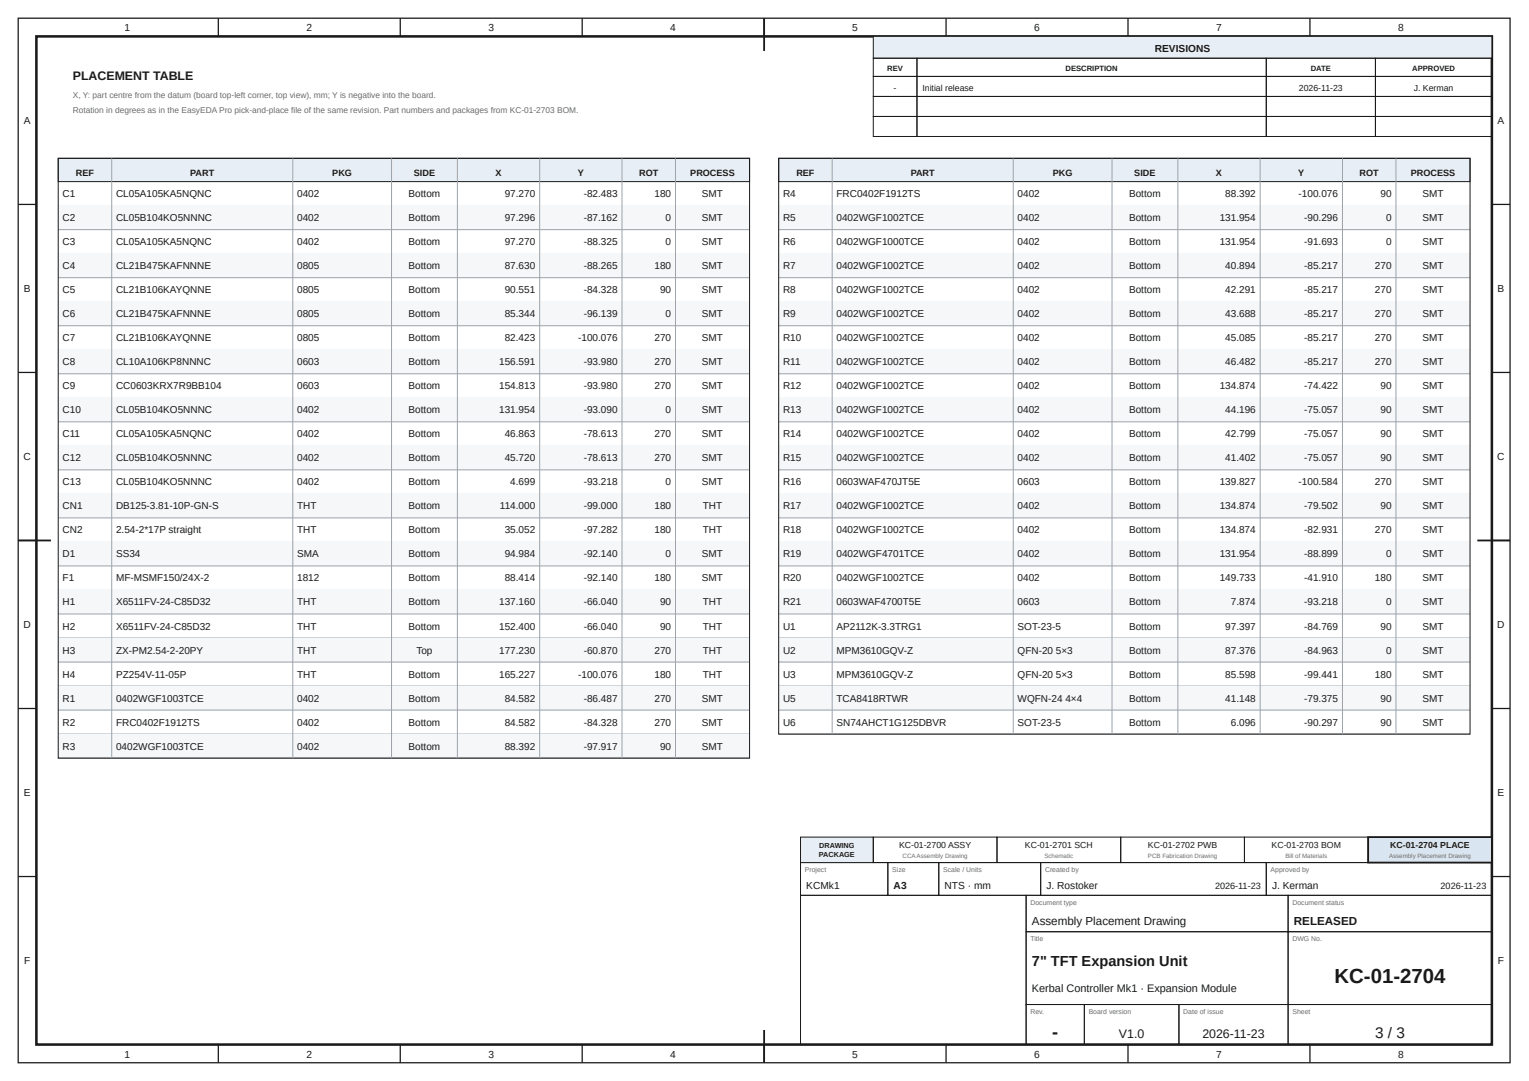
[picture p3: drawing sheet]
<svg xmlns="http://www.w3.org/2000/svg" width="420mm" height="297mm" viewBox="0 0 420 297" stroke-linecap="round" stroke-linejoin="round" font-family="sans-serif">
<defs><g id="words">
<text font-size="5.6" fill="#1a1a1a" x="366.7" y="270">KC-01-2704</text>
<text font-size="5" fill="#1a1a1a" x="289.2" y="285.2">-</text>
<text font-size="4.2" fill="#1a1a1a" x="377.9" y="285.2">3 / 3</text>
<text font-size="4" fill="#1a1a1a" x="283.6" y="265.5">7&quot; TFT Expansion Unit</text>
<g font-size="3.4" fill="#1a1a1a">
<text x="20" y="22">PLACEMENT TABLE</text>
<text x="307.5" y="285.2">V1.0</text>
<text x="330.4" y="285.2">2026-11-23</text>
</g>
<g font-size="3.2" fill="#1a1a1a">
<text x="283.6" y="254.2">Assembly Placement Drawing</text>
<text x="355.6" y="254.2">RELEASED</text>
</g>
<text font-size="3" fill="#1a1a1a" x="283.6" y="272.5">Kerbal Controller Mk1 · Expansion Module</text>
<g font-size="2.8" fill="#1a1a1a">
<text x="34.2" y="8.6">1</text>
<text x="84.2" y="8.6">2</text>
<text x="134.2" y="8.6">3</text>
<text x="184.2" y="8.6">4</text>
<text x="234.2" y="8.6">5</text>
<text x="284.2" y="8.6">6</text>
<text x="334.2" y="8.6">7</text>
<text x="384.2" y="8.6">8</text>
<text x="317.4" y="14.3">REVISIONS</text>
<text x="6.6" y="34.1">A</text>
<text x="411.6" y="34.1">A</text>
<text x="6.6" y="80.2">B</text>
<text x="411.6" y="80.2">B</text>
<text x="6.5" y="126.4">C</text>
<text x="411.5" y="126.4">C</text>
<text x="6.5" y="172.6">D</text>
<text x="411.5" y="172.6">D</text>
<text x="6.6" y="218.7">E</text>
<text x="411.6" y="218.7">E</text>
<text x="221.6" y="244.2">KCMk1</text>
<text x="245.6" y="244.2">A3</text>
<text x="259.6" y="244.2">NTS · mm</text>
<text x="287.6" y="244.2">J. Rostoker</text>
<text x="349.6" y="244.2">J. Kerman</text>
<text x="6.6" y="264.9">F</text>
<text x="411.6" y="264.9">F</text>
<text x="34.2" y="290.6">1</text>
<text x="84.2" y="290.6">2</text>
<text x="134.2" y="290.6">3</text>
<text x="184.2" y="290.6">4</text>
<text x="234.2" y="290.6">5</text>
<text x="284.2" y="290.6">6</text>
<text x="334.2" y="290.6">7</text>
<text x="384.2" y="290.6">8</text>
</g>
<g font-size="2.7" fill="#1a1a1a">
<text x="17.2" y="54.2">C1</text>
<text x="31.9" y="54.2">CL05A105KA5NQNC</text>
<text x="81.7" y="54.2">0402</text>
<text x="112.3" y="54.2">Bottom</text>
<text x="138.7" y="54.2">97.270</text>
<text x="160.4" y="54.2">-82.483</text>
<text x="179.9" y="54.2">180</text>
<text x="192.9" y="54.2">SMT</text>
<text x="215.2" y="54.2">R4</text>
<text x="229.9" y="54.2">FRC0402F1912TS</text>
<text x="279.7" y="54.2">0402</text>
<text x="310.3" y="54.2">Bottom</text>
<text x="336.7" y="54.2">88.392</text>
<text x="356.9" y="54.2">-100.076</text>
<text x="379.4" y="54.2">90</text>
<text x="390.9" y="54.2">SMT</text>
<text x="17.2" y="60.8">C2</text>
<text x="31.9" y="60.8">CL05B104KO5NNNC</text>
<text x="81.7" y="60.8">0402</text>
<text x="112.3" y="60.8">Bottom</text>
<text x="138.7" y="60.8">97.296</text>
<text x="160.4" y="60.8">-87.162</text>
<text x="182.9" y="60.8">0</text>
<text x="192.9" y="60.8">SMT</text>
<text x="215.2" y="60.8">R5</text>
<text x="229.9" y="60.8">0402WGF1002TCE</text>
<text x="279.7" y="60.8">0402</text>
<text x="310.3" y="60.8">Bottom</text>
<text x="335.2" y="60.8">131.954</text>
<text x="358.4" y="60.8">-90.296</text>
<text x="380.9" y="60.8">0</text>
<text x="390.9" y="60.8">SMT</text>
<text x="17.2" y="67.4">C3</text>
<text x="31.9" y="67.4">CL05A105KA5NQNC</text>
<text x="81.7" y="67.4">0402</text>
<text x="112.3" y="67.4">Bottom</text>
<text x="138.7" y="67.4">97.270</text>
<text x="160.4" y="67.4">-88.325</text>
<text x="182.9" y="67.4">0</text>
<text x="192.9" y="67.4">SMT</text>
<text x="215.2" y="67.4">R6</text>
<text x="229.9" y="67.4">0402WGF1000TCE</text>
<text x="279.7" y="67.4">0402</text>
<text x="310.3" y="67.4">Bottom</text>
<text x="335.2" y="67.4">131.954</text>
<text x="358.4" y="67.4">-91.693</text>
<text x="380.9" y="67.4">0</text>
<text x="390.9" y="67.4">SMT</text>
<text x="17.2" y="74">C4</text>
<text x="31.9" y="74">CL21B475KAFNNNE</text>
<text x="81.7" y="74">0805</text>
<text x="112.3" y="74">Bottom</text>
<text x="138.7" y="74">87.630</text>
<text x="160.4" y="74">-88.265</text>
<text x="179.9" y="74">180</text>
<text x="192.9" y="74">SMT</text>
<text x="215.2" y="74">R7</text>
<text x="229.9" y="74">0402WGF1002TCE</text>
<text x="279.7" y="74">0402</text>
<text x="310.3" y="74">Bottom</text>
<text x="336.7" y="74">40.894</text>
<text x="358.4" y="74">-85.217</text>
<text x="377.9" y="74">270</text>
<text x="390.9" y="74">SMT</text>
<text x="17.2" y="80.6">C5</text>
<text x="31.9" y="80.6">CL21B106KAYQNNE</text>
<text x="81.7" y="80.6">0805</text>
<text x="112.3" y="80.6">Bottom</text>
<text x="138.7" y="80.6">90.551</text>
<text x="160.4" y="80.6">-84.328</text>
<text x="181.4" y="80.6">90</text>
<text x="192.9" y="80.6">SMT</text>
<text x="215.2" y="80.6">R8</text>
<text x="229.9" y="80.6">0402WGF1002TCE</text>
<text x="279.7" y="80.6">0402</text>
<text x="310.3" y="80.6">Bottom</text>
<text x="336.7" y="80.6">42.291</text>
<text x="358.4" y="80.6">-85.217</text>
<text x="377.9" y="80.6">270</text>
<text x="390.9" y="80.6">SMT</text>
<text x="17.2" y="87.2">C6</text>
<text x="31.9" y="87.2">CL21B475KAFNNNE</text>
<text x="81.7" y="87.2">0805</text>
<text x="112.3" y="87.2">Bottom</text>
<text x="138.7" y="87.2">85.344</text>
<text x="160.4" y="87.2">-96.139</text>
<text x="182.9" y="87.2">0</text>
<text x="192.9" y="87.2">SMT</text>
<text x="215.2" y="87.2">R9</text>
<text x="229.9" y="87.2">0402WGF1002TCE</text>
<text x="279.7" y="87.2">0402</text>
<text x="310.3" y="87.2">Bottom</text>
<text x="336.7" y="87.2">43.688</text>
<text x="358.4" y="87.2">-85.217</text>
<text x="377.9" y="87.2">270</text>
<text x="390.9" y="87.2">SMT</text>
<text x="17.2" y="93.8">C7</text>
<text x="31.9" y="93.8">CL21B106KAYQNNE</text>
<text x="81.7" y="93.8">0805</text>
<text x="112.3" y="93.8">Bottom</text>
<text x="138.7" y="93.8">82.423</text>
<text x="158.9" y="93.8">-100.076</text>
<text x="179.9" y="93.8">270</text>
<text x="192.9" y="93.8">SMT</text>
<text x="215.2" y="93.8">R10</text>
<text x="229.9" y="93.8">0402WGF1002TCE</text>
<text x="279.7" y="93.8">0402</text>
<text x="310.3" y="93.8">Bottom</text>
<text x="336.7" y="93.8">45.085</text>
<text x="358.4" y="93.8">-85.217</text>
<text x="377.9" y="93.8">270</text>
<text x="390.9" y="93.8">SMT</text>
<text x="17.2" y="100.4">C8</text>
<text x="31.9" y="100.4">CL10A106KP8NNNC</text>
<text x="81.7" y="100.4">0603</text>
<text x="112.3" y="100.4">Bottom</text>
<text x="137.2" y="100.4">156.591</text>
<text x="160.4" y="100.4">-93.980</text>
<text x="179.9" y="100.4">270</text>
<text x="192.9" y="100.4">SMT</text>
<text x="215.2" y="100.4">R11</text>
<text x="229.9" y="100.4">0402WGF1002TCE</text>
<text x="279.7" y="100.4">0402</text>
<text x="310.3" y="100.4">Bottom</text>
<text x="336.7" y="100.4">46.482</text>
<text x="358.4" y="100.4">-85.217</text>
<text x="377.9" y="100.4">270</text>
<text x="390.9" y="100.4">SMT</text>
<text x="17.2" y="107">C9</text>
<text x="31.9" y="107">CC0603KRX7R9BB104</text>
<text x="81.7" y="107">0603</text>
<text x="112.3" y="107">Bottom</text>
<text x="137.2" y="107">154.813</text>
<text x="160.4" y="107">-93.980</text>
<text x="179.9" y="107">270</text>
<text x="192.9" y="107">SMT</text>
<text x="215.2" y="107">R12</text>
<text x="229.9" y="107">0402WGF1002TCE</text>
<text x="279.7" y="107">0402</text>
<text x="310.3" y="107">Bottom</text>
<text x="335.2" y="107">134.874</text>
<text x="358.4" y="107">-74.422</text>
<text x="379.4" y="107">90</text>
<text x="390.9" y="107">SMT</text>
<text x="17.2" y="113.6">C10</text>
<text x="31.9" y="113.6">CL05B104KO5NNNC</text>
<text x="81.7" y="113.6">0402</text>
<text x="112.3" y="113.6">Bottom</text>
<text x="137.2" y="113.6">131.954</text>
<text x="160.4" y="113.6">-93.090</text>
<text x="182.9" y="113.6">0</text>
<text x="192.9" y="113.6">SMT</text>
<text x="215.2" y="113.6">R13</text>
<text x="229.9" y="113.6">0402WGF1002TCE</text>
<text x="279.7" y="113.6">0402</text>
<text x="310.3" y="113.6">Bottom</text>
<text x="336.7" y="113.6">44.196</text>
<text x="358.4" y="113.6">-75.057</text>
<text x="379.4" y="113.6">90</text>
<text x="390.9" y="113.6">SMT</text>
<text x="17.2" y="120.2">C11</text>
<text x="31.9" y="120.2">CL05A105KA5NQNC</text>
<text x="81.7" y="120.2">0402</text>
<text x="112.3" y="120.2">Bottom</text>
<text x="138.7" y="120.2">46.863</text>
<text x="160.4" y="120.2">-78.613</text>
<text x="179.9" y="120.2">270</text>
<text x="192.9" y="120.2">SMT</text>
<text x="215.2" y="120.2">R14</text>
<text x="229.9" y="120.2">0402WGF1002TCE</text>
<text x="279.7" y="120.2">0402</text>
<text x="310.3" y="120.2">Bottom</text>
<text x="336.7" y="120.2">42.799</text>
<text x="358.4" y="120.2">-75.057</text>
<text x="379.4" y="120.2">90</text>
<text x="390.9" y="120.2">SMT</text>
<text x="17.2" y="126.8">C12</text>
<text x="31.9" y="126.8">CL05B104KO5NNNC</text>
<text x="81.7" y="126.8">0402</text>
<text x="112.3" y="126.8">Bottom</text>
<text x="138.7" y="126.8">45.720</text>
<text x="160.4" y="126.8">-78.613</text>
<text x="179.9" y="126.8">270</text>
<text x="192.9" y="126.8">SMT</text>
<text x="215.2" y="126.8">R15</text>
<text x="229.9" y="126.8">0402WGF1002TCE</text>
<text x="279.7" y="126.8">0402</text>
<text x="310.3" y="126.8">Bottom</text>
<text x="336.7" y="126.8">41.402</text>
<text x="358.4" y="126.8">-75.057</text>
<text x="379.4" y="126.8">90</text>
<text x="390.9" y="126.8">SMT</text>
<text x="17.2" y="133.4">C13</text>
<text x="31.9" y="133.4">CL05B104KO5NNNC</text>
<text x="81.7" y="133.4">0402</text>
<text x="112.3" y="133.4">Bottom</text>
<text x="140.2" y="133.4">4.699</text>
<text x="160.4" y="133.4">-93.218</text>
<text x="182.9" y="133.4">0</text>
<text x="192.9" y="133.4">SMT</text>
<text x="215.2" y="133.4">R16</text>
<text x="229.9" y="133.4">0603WAF470JT5E</text>
<text x="279.7" y="133.4">0603</text>
<text x="310.3" y="133.4">Bottom</text>
<text x="335.2" y="133.4">139.827</text>
<text x="356.9" y="133.4">-100.584</text>
<text x="377.9" y="133.4">270</text>
<text x="390.9" y="133.4">SMT</text>
<text x="17.2" y="140">CN1</text>
<text x="31.9" y="140">DB125-3.81-10P-GN-S</text>
<text x="81.7" y="140">THT</text>
<text x="112.3" y="140">Bottom</text>
<text x="137.4" y="140">114.000</text>
<text x="160.4" y="140">-99.000</text>
<text x="179.9" y="140">180</text>
<text x="193.1" y="140">THT</text>
<text x="215.2" y="140">R17</text>
<text x="229.9" y="140">0402WGF1002TCE</text>
<text x="279.7" y="140">0402</text>
<text x="310.3" y="140">Bottom</text>
<text x="335.2" y="140">134.874</text>
<text x="358.4" y="140">-79.502</text>
<text x="379.4" y="140">90</text>
<text x="390.9" y="140">SMT</text>
<text x="17.2" y="146.6">CN2</text>
<text x="31.9" y="146.6">2.54-2*17P straight</text>
<text x="81.7" y="146.6">THT</text>
<text x="112.3" y="146.6">Bottom</text>
<text x="138.7" y="146.6">35.052</text>
<text x="160.4" y="146.6">-97.282</text>
<text x="179.9" y="146.6">180</text>
<text x="193.1" y="146.6">THT</text>
<text x="215.2" y="146.6">R18</text>
<text x="229.9" y="146.6">0402WGF1002TCE</text>
<text x="279.7" y="146.6">0402</text>
<text x="310.3" y="146.6">Bottom</text>
<text x="335.2" y="146.6">134.874</text>
<text x="358.4" y="146.6">-82.931</text>
<text x="377.9" y="146.6">270</text>
<text x="390.9" y="146.6">SMT</text>
<text x="17.2" y="153.2">D1</text>
<text x="31.9" y="153.2">SS34</text>
<text x="81.7" y="153.2">SMA</text>
<text x="112.3" y="153.2">Bottom</text>
<text x="138.7" y="153.2">94.984</text>
<text x="160.4" y="153.2">-92.140</text>
<text x="182.9" y="153.2">0</text>
<text x="192.9" y="153.2">SMT</text>
<text x="215.2" y="153.2">R19</text>
<text x="229.9" y="153.2">0402WGF4701TCE</text>
<text x="279.7" y="153.2">0402</text>
<text x="310.3" y="153.2">Bottom</text>
<text x="335.2" y="153.2">131.954</text>
<text x="358.4" y="153.2">-88.899</text>
<text x="380.9" y="153.2">0</text>
<text x="390.9" y="153.2">SMT</text>
<text x="17.2" y="159.8">F1</text>
<text x="31.9" y="159.8">MF-MSMF150/24X-2</text>
<text x="81.7" y="159.8">1812</text>
<text x="112.3" y="159.8">Bottom</text>
<text x="138.7" y="159.8">88.414</text>
<text x="160.4" y="159.8">-92.140</text>
<text x="179.9" y="159.8">180</text>
<text x="192.9" y="159.8">SMT</text>
<text x="215.2" y="159.8">R20</text>
<text x="229.9" y="159.8">0402WGF1002TCE</text>
<text x="279.7" y="159.8">0402</text>
<text x="310.3" y="159.8">Bottom</text>
<text x="335.2" y="159.8">149.733</text>
<text x="358.4" y="159.8">-41.910</text>
<text x="377.9" y="159.8">180</text>
<text x="390.9" y="159.8">SMT</text>
<text x="17.2" y="166.4">H1</text>
<text x="31.9" y="166.4">X6511FV-24-C85D32</text>
<text x="81.7" y="166.4">THT</text>
<text x="112.3" y="166.4">Bottom</text>
<text x="137.2" y="166.4">137.160</text>
<text x="160.4" y="166.4">-66.040</text>
<text x="181.4" y="166.4">90</text>
<text x="193.1" y="166.4">THT</text>
<text x="215.2" y="166.4">R21</text>
<text x="229.9" y="166.4">0603WAF4700T5E</text>
<text x="279.7" y="166.4">0603</text>
<text x="310.3" y="166.4">Bottom</text>
<text x="338.2" y="166.4">7.874</text>
<text x="358.4" y="166.4">-93.218</text>
<text x="380.9" y="166.4">0</text>
<text x="390.9" y="166.4">SMT</text>
<text x="17.2" y="173">H2</text>
<text x="31.9" y="173">X6511FV-24-C85D32</text>
<text x="81.7" y="173">THT</text>
<text x="112.3" y="173">Bottom</text>
<text x="137.2" y="173">152.400</text>
<text x="160.4" y="173">-66.040</text>
<text x="181.4" y="173">90</text>
<text x="193.1" y="173">THT</text>
<text x="215.2" y="173">U1</text>
<text x="229.9" y="173">AP2112K-3.3TRG1</text>
<text x="279.7" y="173">SOT-23-5</text>
<text x="310.3" y="173">Bottom</text>
<text x="336.7" y="173">97.397</text>
<text x="358.4" y="173">-84.769</text>
<text x="379.4" y="173">90</text>
<text x="390.9" y="173">SMT</text>
<text x="17.2" y="179.6">H3</text>
<text x="31.9" y="179.6">ZX-PM2.54-2-20PY</text>
<text x="81.7" y="179.6">THT</text>
<text x="114.4" y="179.6">Top</text>
<text x="137.2" y="179.6">177.230</text>
<text x="160.4" y="179.6">-60.870</text>
<text x="179.9" y="179.6">270</text>
<text x="193.1" y="179.6">THT</text>
<text x="215.2" y="179.6">U2</text>
<text x="229.9" y="179.6">MPM3610GQV-Z</text>
<text x="279.7" y="179.6">QFN-20</text>
<text x="290.2" y="179.6">5×3</text>
<text x="310.3" y="179.6">Bottom</text>
<text x="336.7" y="179.6">87.376</text>
<text x="358.4" y="179.6">-84.963</text>
<text x="380.9" y="179.6">0</text>
<text x="390.9" y="179.6">SMT</text>
<text x="17.2" y="186.2">H4</text>
<text x="31.9" y="186.2">PZ254V-11-05P</text>
<text x="81.7" y="186.2">THT</text>
<text x="112.3" y="186.2">Bottom</text>
<text x="137.2" y="186.2">165.227</text>
<text x="158.9" y="186.2">-100.076</text>
<text x="179.9" y="186.2">180</text>
<text x="193.1" y="186.2">THT</text>
<text x="215.2" y="186.2">U3</text>
<text x="229.9" y="186.2">MPM3610GQV-Z</text>
<text x="279.7" y="186.2">QFN-20</text>
<text x="290.2" y="186.2">5×3</text>
<text x="310.3" y="186.2">Bottom</text>
<text x="336.7" y="186.2">85.598</text>
<text x="358.4" y="186.2">-99.441</text>
<text x="377.9" y="186.2">180</text>
<text x="390.9" y="186.2">SMT</text>
<text x="17.2" y="192.8">R1</text>
<text x="31.9" y="192.8">0402WGF1003TCE</text>
<text x="81.7" y="192.8">0402</text>
<text x="112.3" y="192.8">Bottom</text>
<text x="138.7" y="192.8">84.582</text>
<text x="160.4" y="192.8">-86.487</text>
<text x="179.9" y="192.8">270</text>
<text x="192.9" y="192.8">SMT</text>
<text x="215.2" y="192.8">U5</text>
<text x="229.9" y="192.8">TCA8418RTWR</text>
<text x="279.7" y="192.8">WQFN-24</text>
<text x="292.8" y="192.8">4×4</text>
<text x="310.3" y="192.8">Bottom</text>
<text x="336.7" y="192.8">41.148</text>
<text x="358.4" y="192.8">-79.375</text>
<text x="379.4" y="192.8">90</text>
<text x="390.9" y="192.8">SMT</text>
<text x="17.2" y="199.4">R2</text>
<text x="31.9" y="199.4">FRC0402F1912TS</text>
<text x="81.7" y="199.4">0402</text>
<text x="112.3" y="199.4">Bottom</text>
<text x="138.7" y="199.4">84.582</text>
<text x="160.4" y="199.4">-84.328</text>
<text x="179.9" y="199.4">270</text>
<text x="192.9" y="199.4">SMT</text>
<text x="215.2" y="199.4">U6</text>
<text x="229.9" y="199.4">SN74AHCT1G125DBVR</text>
<text x="279.7" y="199.4">SOT-23-5</text>
<text x="310.3" y="199.4">Bottom</text>
<text x="338.2" y="199.4">6.096</text>
<text x="358.4" y="199.4">-90.297</text>
<text x="379.4" y="199.4">90</text>
<text x="390.9" y="199.4">SMT</text>
<text x="17.2" y="206">R3</text>
<text x="31.9" y="206">0402WGF1003TCE</text>
<text x="81.7" y="206">0402</text>
<text x="112.3" y="206">Bottom</text>
<text x="138.7" y="206">88.392</text>
<text x="160.4" y="206">-97.917</text>
<text x="181.4" y="206">90</text>
<text x="192.9" y="206">SMT</text>
</g>
<g font-size="2.5" fill="#1a1a1a">
<text x="20.9" y="48.3">REF</text>
<text x="52.3" y="48.3">PART</text>
<text x="91.3" y="48.3">PKG</text>
<text x="113.7" y="48.3">SIDE</text>
<text x="136.2" y="48.3">X</text>
<text x="158.8" y="48.3">Y</text>
<text x="175.7" y="48.3">ROT</text>
<text x="189.7" y="48.3">PROCESS</text>
<text x="218.9" y="48.3">REF</text>
<text x="250.3" y="48.3">PART</text>
<text x="289.3" y="48.3">PKG</text>
<text x="311.7" y="48.3">SIDE</text>
<text x="334.2" y="48.3">X</text>
<text x="356.8" y="48.3">Y</text>
<text x="373.7" y="48.3">ROT</text>
<text x="387.7" y="48.3">PROCESS</text>
<text x="333.9" y="244.2">2026-11-23</text>
<text x="395.9" y="244.2">2026-11-23</text>
</g>
<g font-size="2.4" fill="#1a1a1a">
<text x="245.6" y="24.9">-</text>
<text x="253.5" y="24.9">Initial release</text>
<text x="357" y="24.9">2026-11-23</text>
<text x="388.5" y="24.9">J. Kerman</text>
<text x="247.1" y="233">KC-01-2700 ASSY</text>
<text x="281.7" y="233">KC-01-2701 SCH</text>
<text x="315.5" y="233">KC-01-2702 PWB</text>
<text x="349.5" y="233">KC-01-2703 BOM</text>
<text x="382.1" y="233">KC-01-2704 PLACE</text>
</g>
<g font-size="2.3" fill="#6b6b6b">
<text x="20" y="27">X, Y: part centre from the datum (board top-left corner, top view), mm; Y is negative into the board.</text>
<text x="20" y="31">Rotation in degrees as in the EasyEDA Pro pick-and-place file of the same revision. Part numbers and packages from KC-01-2703 BOM.</text>
</g>
<g font-size="2.1" fill="#1a1a1a">
<text x="243.8" y="19.6">REV</text>
<text x="292.8" y="19.6">DESCRIPTION</text>
<text x="360.2" y="19.6">DATE</text>
<text x="388.1" y="19.6">APPROVED</text>
</g>
<g font-size="2" fill="#1a1a1a">
<text x="225.2" y="233">DRAWING</text>
<text x="225.1" y="235.6">PACKAGE</text>
</g>
<g font-size="1.9" fill="#6b6b6b">
<text x="221.2" y="239.6">Project</text>
<text x="245.2" y="239.6">Size</text>
<text x="259.2" y="239.6">Scale / Units</text>
<text x="287.2" y="239.6">Created by</text>
<text x="349.2" y="239.6">Approved by</text>
<text x="283.2" y="248.6">Document type</text>
<text x="355.2" y="248.6">Document status</text>
<text x="283.2" y="258.6">Title</text>
<text x="355.2" y="258.6">DWG No.</text>
<text x="283.2" y="278.6">Rev.</text>
<text x="299.2" y="278.6">Board version</text>
<text x="325.2" y="278.6">Date of issue</text>
<text x="355.2" y="278.6">Sheet</text>
</g>
<g font-size="1.7" fill="#6b6b6b">
<text x="248" y="235.7">CCAAssembly Drawing</text>
<text x="287" y="235.7">Schematic</text>
<text x="315.5" y="235.7">PCB Fabrication Drawing</text>
<text x="353.2" y="235.7">Bill of Materials</text>
<text x="381.7" y="235.7">Assembly Placement Drawing</text>
</g>
</g></defs>
<g fill="none" stroke="#1a1a1a" stroke-width=".35">
<path d="M5 5h410v287h-410zM60 5v5M110 5v5M160 5v5M210 5v5M260 5v5M310 5v5M360 5v5M5 56.2h5M410 56.2h5M5 102.3h5M410 102.3h5"/>
<path d="M5 148.5h5M410 148.5h5M5 194.7h5M410 194.7h5M5 240.8h5M410 240.8h5M60 287v5M110 287v5M160 287v5M210 287v5M260 287v5M310 287v5"/>
<path d="M360 287v5"/>
</g>
<path d="M10 10h400v277h-400z" fill="none" stroke="#1a1a1a" stroke-width=".7" stroke-linecap="butt"/>
<path d="M210 5v9M5 148.5h9M406 148.5h9M210 283v9" fill="none" stroke="#1a1a1a" stroke-width=".5"/>
<path d="M240 10h170v6h-170z" fill="#e8eef5"/>
<g fill="none" stroke="#1a1a1a" stroke-width=".27">
<path d="M240 10h170v6h-170zM240 16h12v5h-12zM252 16h96v5h-96zM348 16h30v5h-30zM378 16h32v5h-32zM240 21h12v5.5h-12zM240 26.5h12v5.5h-12zM240 32h12v5.5h-12zM252 21h96v5.5h-96zM252 26.5h96v5.5h-96zM252 32h96v5.5h-96zM348 21h30v5.5h-30z"/>
<path d="M348 26.5h30v5.5h-30zM348 32h30v5.5h-30zM378 21h32v5.5h-32zM378 26.5h32v5.5h-32zM378 32h32v5.5h-32zM220 237h24v9h-24zM244 237h14v9h-14zM258 237h28v9h-28zM286 237h62v9h-62zM348 237h62v9h-62zM220 246h62v41h-62zM282 246h72v10h-72z"/>
<path d="M282 256h72v20h-72zM354 246h56v10h-56zM354 256h56v20h-56zM282 276h16v11h-16zM298 276h26v11h-26zM324 276h30v11h-30zM354 276h56v11h-56z"/>
</g>
<path d="M220 230h20v7h-20z" fill="#e8eef5"/>
<path d="M220 230h20v7h-20zM240 230h34v7h-34zM274 230h34v7h-34zM308 230h34v7h-34zM342 230h34v7h-34z" fill="none" stroke="#1a1a1a" stroke-width=".27"/>
<path d="M376 230h34v7h-34z" fill="#d9e6f2"/>
<path d="M376 230h34v7h-34z" fill="none" stroke="#1a1a1a" stroke-width=".5"/>
<path d="M16 43.5h190v6.4h-190z" fill="#e8eef5"/>
<path d="M16 43.5h190v6.4h-190z" fill="none" stroke="#1a1a1a" stroke-width=".27"/>
<path d="M16 56.5h190" fill="none" stroke="#9aa3ad" stroke-width=".27"/>
<path d="M16 56.5h190v6.6h-190z" fill="#f5f7f9"/>
<path d="M16 63.1h190M16 69.7h190" fill="none" stroke="#9aa3ad" stroke-width=".27"/>
<path d="M16 69.7h190v6.6h-190z" fill="#f5f7f9"/>
<path d="M16 76.3h190M16 82.9h190" fill="none" stroke="#9aa3ad" stroke-width=".27"/>
<path d="M16 82.9h190v6.6h-190z" fill="#f5f7f9"/>
<path d="M16 89.5h190M16 96.1h190" fill="none" stroke="#9aa3ad" stroke-width=".27"/>
<path d="M16 96.1h190v6.6h-190z" fill="#f5f7f9"/>
<path d="M16 102.7h190M16 109.3h190" fill="none" stroke="#9aa3ad" stroke-width=".27"/>
<path d="M16 109.3h190v6.6h-190z" fill="#f5f7f9"/>
<path d="M16 115.9h190M16 122.5h190" fill="none" stroke="#9aa3ad" stroke-width=".27"/>
<path d="M16 122.5h190v6.6h-190z" fill="#f5f7f9"/>
<path d="M16 129.1h190M16 135.7h190" fill="none" stroke="#9aa3ad" stroke-width=".27"/>
<path d="M16 135.7h190v6.6h-190z" fill="#f5f7f9"/>
<path d="M16 142.3h190M16 148.9h190" fill="none" stroke="#9aa3ad" stroke-width=".27"/>
<path d="M16 148.9h190v6.6h-190z" fill="#f5f7f9"/>
<path d="M16 155.5h190M16 162.1h190" fill="none" stroke="#9aa3ad" stroke-width=".27"/>
<path d="M16 162.1h190v6.6h-190z" fill="#f5f7f9"/>
<path d="M16 168.7h190M16 175.3h190" fill="none" stroke="#9aa3ad" stroke-width=".27"/>
<path d="M16 175.3h190v6.6h-190z" fill="#f5f7f9"/>
<path d="M16 181.9h190M16 188.5h190" fill="none" stroke="#9aa3ad" stroke-width=".27"/>
<path d="M16 188.5h190v6.6h-190z" fill="#f5f7f9"/>
<path d="M16 195.1h190M16 201.7h190" fill="none" stroke="#9aa3ad" stroke-width=".27"/>
<path d="M16 201.7h190v6.6h-190z" fill="#f5f7f9"/>
<path d="M30.7 43.5v164.8M80.5 43.5v164.8M107.6 43.5v164.8M125.7 43.5v164.8M148.3 43.5v164.8M170.9 43.5v164.8M185.6 43.5v164.8M16 208.3h190" fill="none" stroke="#9aa3ad" stroke-width=".27"/>
<path d="M16 43.5h190v164.8h-190z" fill="none" stroke="#1a1a1a" stroke-width=".27"/>
<path d="M214 43.5h190v6.4h-190z" fill="#e8eef5"/>
<path d="M214 43.5h190v6.4h-190z" fill="none" stroke="#1a1a1a" stroke-width=".27"/>
<path d="M214 56.5h190" fill="none" stroke="#9aa3ad" stroke-width=".27"/>
<path d="M214 56.5h190v6.6h-190z" fill="#f5f7f9"/>
<path d="M214 63.1h190M214 69.7h190" fill="none" stroke="#9aa3ad" stroke-width=".27"/>
<path d="M214 69.7h190v6.6h-190z" fill="#f5f7f9"/>
<path d="M214 76.3h190M214 82.9h190" fill="none" stroke="#9aa3ad" stroke-width=".27"/>
<path d="M214 82.9h190v6.6h-190z" fill="#f5f7f9"/>
<path d="M214 89.5h190M214 96.1h190" fill="none" stroke="#9aa3ad" stroke-width=".27"/>
<path d="M214 96.1h190v6.6h-190z" fill="#f5f7f9"/>
<path d="M214 102.7h190M214 109.3h190" fill="none" stroke="#9aa3ad" stroke-width=".27"/>
<path d="M214 109.3h190v6.6h-190z" fill="#f5f7f9"/>
<path d="M214 115.9h190M214 122.5h190" fill="none" stroke="#9aa3ad" stroke-width=".27"/>
<path d="M214 122.5h190v6.6h-190z" fill="#f5f7f9"/>
<path d="M214 129.1h190M214 135.7h190" fill="none" stroke="#9aa3ad" stroke-width=".27"/>
<path d="M214 135.7h190v6.6h-190z" fill="#f5f7f9"/>
<path d="M214 142.3h190M214 148.9h190" fill="none" stroke="#9aa3ad" stroke-width=".27"/>
<path d="M214 148.9h190v6.6h-190z" fill="#f5f7f9"/>
<path d="M214 155.5h190M214 162.1h190" fill="none" stroke="#9aa3ad" stroke-width=".27"/>
<path d="M214 162.1h190v6.6h-190z" fill="#f5f7f9"/>
<path d="M214 168.7h190M214 175.3h190" fill="none" stroke="#9aa3ad" stroke-width=".27"/>
<path d="M214 175.3h190v6.6h-190z" fill="#f5f7f9"/>
<path d="M214 181.9h190M214 188.5h190" fill="none" stroke="#9aa3ad" stroke-width=".27"/>
<path d="M214 188.5h190v6.6h-190z" fill="#f5f7f9"/>
<path d="M228.7 43.5v158.2M278.5 43.5v158.2M305.6 43.5v158.2M323.7 43.5v158.2M346.3 43.5v158.2M368.9 43.5v158.2M383.6 43.5v158.2M214 195.1h190M214 201.7h190" fill="none" stroke="#9aa3ad" stroke-width=".27"/>
<path d="M214 43.5h190v158.2h-190z" fill="none" stroke="#1a1a1a" stroke-width=".27"/>
<use href="#words"/>
</svg>
